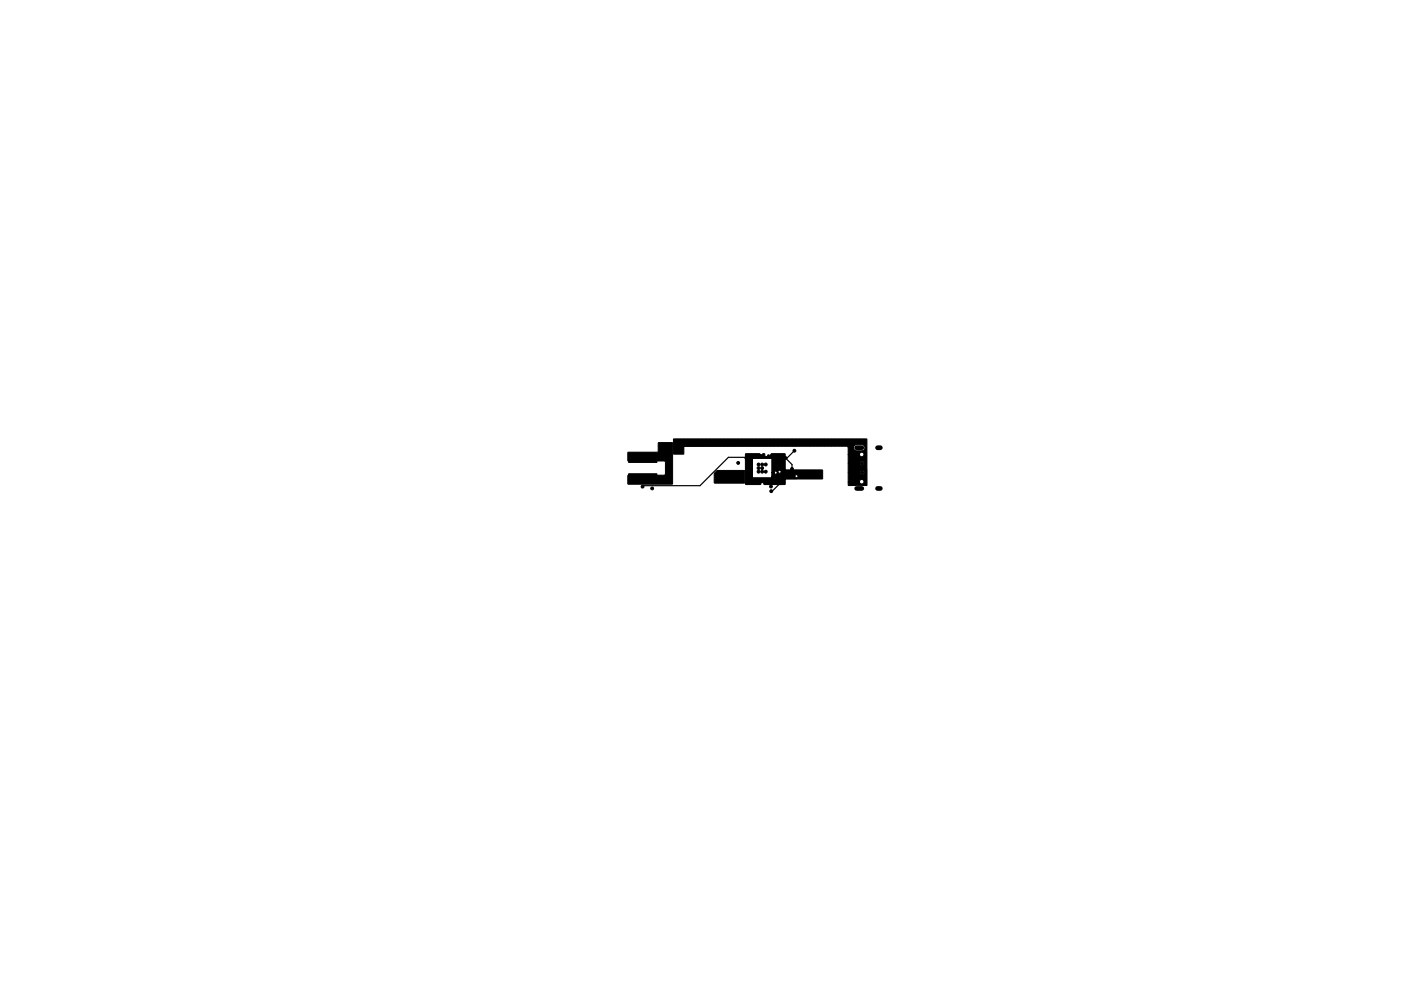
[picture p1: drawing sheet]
<svg xmlns="http://www.w3.org/2000/svg" width="297mm" height="210mm" viewBox="0 0 297 210" stroke-linecap="round" stroke-linejoin="round" font-family="sans-serif">
<g fill="#000" stroke="#000" stroke-width=".21">
<path d="M133.4 96.3l.4-.2h5.1l.4 .4v1.6h-6v-1.5zM133.1 96l6.4-.1 .1-2h3v8.8h-9.4v-1.9h7.8l.1-.3v-2.4l-.3-.3h-7.6l-.1-.1zM152 99.8h5.8l.1 2.7h-6.4l-.1-2zM158.1 96.3h3.1a.4 .4 0 0 0 .6-.1l.3 .1a.41 .41 0 0 0 .2 .5 .41 .41 0 0 0 .6-.3l.3 .1 .4-.4 2.8 .1 .1 3.4h7.8l.1 .1v1.7l-.1 .1h-7.8l-.1 1.2h-4.4a.4 .4 0 0 0-.5-.4l-.3 .4h-3.1l-.1-1.4h5.6v-.4h4.9a.33 .33 0 0 0 .5 .3 .33 .33 0 0 0 .1-.5 .33 .33 0 0 0-.5 .1l-.1 .1h-4.9v-.7h.5l.1 .2 .3 .1 .4-.4a.35 .35 0 0 0 .4 .3 .35 .35 0 0 0 .3-.4 .35 .35 0 0 0-.4-.3l-.3 .4a.4 .4 0 0 0-.4-.2 .4 .4 0 0 0-.4 .3h-.5v-3h-4.1v4.1h-1.5zM142.8 93.1h40.9l.1 9.9h-4v-.7h2.4a.48 .48 0 0 0 .8 .3 .48 .48 0 0 0 0-.8 .48 .48 0 0 0-.8 .4l-2.4 .1v-2h2.5a.46 .46 0 0 0 .7 .4 .46 .46 0 0 0 .1-.8 .46 .46 0 0 0-.8 .2v.2h-2.5v-2h2.5a.46 .46 0 0 0 .6 .4 .46 .46 0 0 0 .2-.8 .46 .46 0 0 0-.8 .2v.2h-2.5v-1.8h2.4a.48 .48 0 0 0 .8 .4 .48 .48 0 0 0 0-.9 .48 .48 0 0 0-.8 .4l-2.4 .1v-1.5h1.2l.1 .4 .4 .2h1.3a.66 .66 0 0 0 .6-.6 .66 .66 0 0 0-.6-.7l-1.3 .1-.3 .1-.2 .5h-1.2v-.3h-34.8v1.6l-2.1 .1zM133.3 100.5h6v1.6l-.2 .3-.3 .1h-5.1l-.4-.4z"/>
<circle cx="133.9" cy="96.7" r=".3"/>
<circle cx="133.9" cy="97.5" r=".3"/>
<circle cx="135.1" cy="96.7" r=".3"/>
<circle cx="135.1" cy="97.5" r=".3"/>
<circle cx="137.4" cy="96.6" r=".3"/>
<circle cx="137.4" cy="97.5" r=".3"/>
<circle cx="138.7" cy="96.6" r=".3"/>
<circle cx="138.7" cy="97.5" r=".3"/>
<circle cx="139.9" cy="97.1" r=".3"/>
<circle cx="140" cy="96.2" r=".3"/>
<circle cx="140" cy="94.7" r=".3"/>
<circle cx="140.9" cy="97" r=".3"/>
<circle cx="141.4" cy="99.2" r=".3"/>
<circle cx="141.7" cy="95.4" r=".3"/>
<circle cx="141.7" cy="96.2" r=".3"/>
<circle cx="141.7" cy="94.7" r=".3"/>
<circle cx="142.1" cy="99.7" r=".3"/>
<circle cx="143.6" cy="94.3" r=".3"/>
<circle cx="143.6" cy="93.5" r=".3"/>
<circle cx="144.3" cy="93.5" r=".3"/>
<circle cx="144.3" cy="94.3" r=".3"/>
<circle cx="144.6" cy="95" r=".3"/>
<circle cx="145.1" cy="93.5" r=".3"/>
<circle cx="145.1" cy="94.3" r=".3"/>
<circle cx="145.8" cy="93.5" r=".3"/>
<circle cx="145.8" cy="94.3" r=".3"/>
<circle cx="146.6" cy="94.3" r=".3"/>
<circle cx="146.6" cy="93.5" r=".3"/>
<circle cx="147.4" cy="94.3" r=".3"/>
<circle cx="147.4" cy="93.5" r=".3"/>
<circle cx="148.1" cy="93.5" r=".3"/>
<circle cx="148.1" cy="94.3" r=".3"/>
<circle cx="148.9" cy="93.5" r=".3"/>
<circle cx="148.9" cy="94.3" r=".3"/>
<circle cx="149.7" cy="94.3" r=".3"/>
<circle cx="149.7" cy="93.5" r=".3"/>
<circle cx="150.4" cy="93.5" r=".3"/>
<circle cx="150.4" cy="94.3" r=".3"/>
<circle cx="151.2" cy="94.3" r=".3"/>
<circle cx="151.2" cy="93.5" r=".3"/>
<circle cx="151.9" cy="94.3" r=".3"/>
<circle cx="151.9" cy="93.5" r=".3"/>
<circle cx="152.7" cy="93.5" r=".3"/>
<circle cx="152.7" cy="94.3" r=".3"/>
<circle cx="153.5" cy="94.3" r=".3"/>
<circle cx="153.5" cy="93.5" r=".3"/>
<circle cx="154.2" cy="93.5" r=".3"/>
<circle cx="154.2" cy="94.3" r=".3"/>
<circle cx="155" cy="94.3" r=".3"/>
<circle cx="155" cy="93.5" r=".3"/>
<circle cx="155.7" cy="94.3" r=".3"/>
<circle cx="155.7" cy="93.5" r=".3"/>
<circle cx="156.5" cy="98.2" r=".3"/>
<circle cx="156.5" cy="94.3" r=".3"/>
<circle cx="156.5" cy="93.5" r=".3"/>
<circle cx="157.3" cy="93.5" r=".3"/>
<circle cx="157.3" cy="94.3" r=".3"/>
<circle cx="158" cy="93.5" r=".3"/>
<circle cx="158" cy="94.3" r=".3"/>
<circle cx="158.2" cy="97.2" r=".3"/>
<circle cx="158.3" cy="99.9" r=".3"/>
<circle cx="158.8" cy="94.3" r=".3"/>
<circle cx="158.8" cy="93.5" r=".3"/>
<circle cx="159.6" cy="93.5" r=".3"/>
<circle cx="159.6" cy="94.3" r=".3"/>
<circle cx="160.3" cy="94.3" r=".3"/>
<circle cx="160.3" cy="93.5" r=".3"/>
<circle cx="160.8" cy="99.3" r=".3"/>
<circle cx="160.8" cy="98.6" r=".3"/>
<circle cx="161.1" cy="93.5" r=".3"/>
<circle cx="161.1" cy="94.3" r=".3"/>
<circle cx="161.6" cy="99.3" r=".3"/>
<circle cx="161.6" cy="98.6" r=".3"/>
<circle cx="161.8" cy="93.5" r=".3"/>
<circle cx="161.8" cy="94.3" r=".3"/>
<circle cx="162.4" cy="98.6" r=".3"/>
<circle cx="162.6" cy="93.5" r=".3"/>
<circle cx="162.6" cy="94.3" r=".3"/>
<circle cx="163.4" cy="93.5" r=".3"/>
<circle cx="163.4" cy="94.3" r=".3"/>
<circle cx="163.9" cy="96.7" r=".3"/>
<circle cx="164.1" cy="93.5" r=".3"/>
<circle cx="164.1" cy="94.3" r=".3"/>
<circle cx="164.9" cy="94.3" r=".3"/>
<circle cx="164.9" cy="93.5" r=".3"/>
<circle cx="165.7" cy="93.5" r=".3"/>
<circle cx="165.7" cy="94.3" r=".3"/>
<circle cx="166.4" cy="93.5" r=".3"/>
<circle cx="166.4" cy="94.3" r=".3"/>
<circle cx="166.5" cy="97.2" r=".3"/>
<circle cx="167.2" cy="93.5" r=".3"/>
<circle cx="167.2" cy="94.3" r=".3"/>
<circle cx="167.9" cy="99.5" r=".3"/>
<circle cx="167.9" cy="94.3" r=".3"/>
<circle cx="167.9" cy="93.5" r=".3"/>
<circle cx="168.4" cy="95.6" r=".3"/>
<circle cx="168.7" cy="94.3" r=".3"/>
<circle cx="168.7" cy="93.5" r=".3"/>
<circle cx="169.5" cy="94.3" r=".3"/>
<circle cx="169.5" cy="93.5" r=".3"/>
<circle cx="170.2" cy="93.5" r=".3"/>
<circle cx="170.2" cy="94.3" r=".3"/>
<circle cx="171" cy="93.5" r=".3"/>
<circle cx="171" cy="94.3" r=".3"/>
<circle cx="171.8" cy="94.3" r=".3"/>
<circle cx="171.8" cy="93.5" r=".3"/>
<circle cx="172.5" cy="94.3" r=".3"/>
<circle cx="172.5" cy="93.5" r=".3"/>
<circle cx="173.3" cy="94.3" r=".3"/>
<circle cx="173.3" cy="93.5" r=".3"/>
<circle cx="174" cy="93.5" r=".3"/>
<circle cx="174" cy="94.3" r=".3"/>
<circle cx="174.8" cy="93.5" r=".3"/>
<circle cx="174.8" cy="94.3" r=".3"/>
<circle cx="175.6" cy="93.5" r=".3"/>
<circle cx="175.6" cy="94.3" r=".3"/>
<circle cx="176.3" cy="93.5" r=".3"/>
<circle cx="176.3" cy="94.3" r=".3"/>
<circle cx="177.1" cy="94.3" r=".3"/>
<circle cx="177.1" cy="93.5" r=".3"/>
<circle cx="177.8" cy="93.5" r=".3"/>
<circle cx="177.8" cy="94.3" r=".3"/>
<circle cx="178.6" cy="93.5" r=".3"/>
<circle cx="178.6" cy="94.3" r=".3"/>
<circle cx="179.4" cy="94.3" r=".3"/>
<circle cx="179.4" cy="93.5" r=".3"/>
<circle cx="180.1" cy="93.5" r=".3"/>
<circle cx="180.1" cy="94.3" r=".3"/>
<circle cx="180.9" cy="94.3" r=".3"/>
<circle cx="180.9" cy="93.5" r=".3"/>
<circle cx="181.2" cy="96.9" r=".3"/>
<circle cx="181.7" cy="93.5" r=".3"/>
<circle cx="182.4" cy="93.5" r=".3"/>
<circle cx="182.6" cy="99.2" r=".3"/>
<circle cx="182.8" cy="98.3" r=".3"/>
<circle cx="183.2" cy="93.5" r=".3"/>
<circle cx="133.9" cy="101.1" r=".3"/>
<circle cx="133.9" cy="101.9" r=".3"/>
<circle cx="135.1" cy="101.1" r=".3"/>
<circle cx="135.1" cy="101.9" r=".3"/>
<circle cx="136.2" cy="103.2" r=".3"/>
<circle cx="137.4" cy="101.1" r=".3"/>
<circle cx="137.4" cy="101.9" r=".3"/>
<circle cx="138.3" cy="103.6" r=".3"/>
<circle cx="138.7" cy="101.1" r=".3"/>
<circle cx="138.7" cy="101.9" r=".3"/>
<circle cx="139.9" cy="102.1" r=".3"/>
<circle cx="140" cy="101.3" r=".3"/>
<circle cx="141" cy="102.2" r=".3"/>
<circle cx="141" cy="101.3" r=".3"/>
<circle cx="141.4" cy="100.4" r=".3"/>
<circle cx="141.8" cy="101.9" r=".3"/>
<circle cx="142.1" cy="101" r=".3"/>
<circle cx="152.5" cy="100.7" r=".3"/>
<circle cx="160.8" cy="100.1" r=".3"/>
<circle cx="161.6" cy="100.1" r=".3"/>
<circle cx="162.4" cy="100.1" r=".3"/>
<circle cx="163.5" cy="103.2" r=".3"/>
<circle cx="163.5" cy="104.2" r=".3"/>
<circle cx="165.4" cy="102.5" r=".3"/>
<circle cx="173.9" cy="100.3" r=".3"/>
<circle cx="174" cy="100.9" r=".3"/>
<circle cx="181.2" cy="101.8" r=".3"/>
<circle cx="182.8" cy="100.3" r=".3"/>
<circle cx="183.2" cy="101.3" r=".3"/>
</g>
<path d="M181.6 95h1.1M186.1 95h.6M181.6 103.6h1.1M186.1 103.6h.6" fill="none" stroke="#000" stroke-width="1"/>
<path d="M158.3 97.2l-.2-.2h-3.7l-6 6h-12l-.2 .2M166.5 97.2h.1M166.5 97.2l1.4 1.4v.9M168.4 95.6l-1.5 1.6h-.4M165.4 102.5l-1.7 1.7h-.2" fill="none" stroke="#000" stroke-width=".25"/>
</svg>
